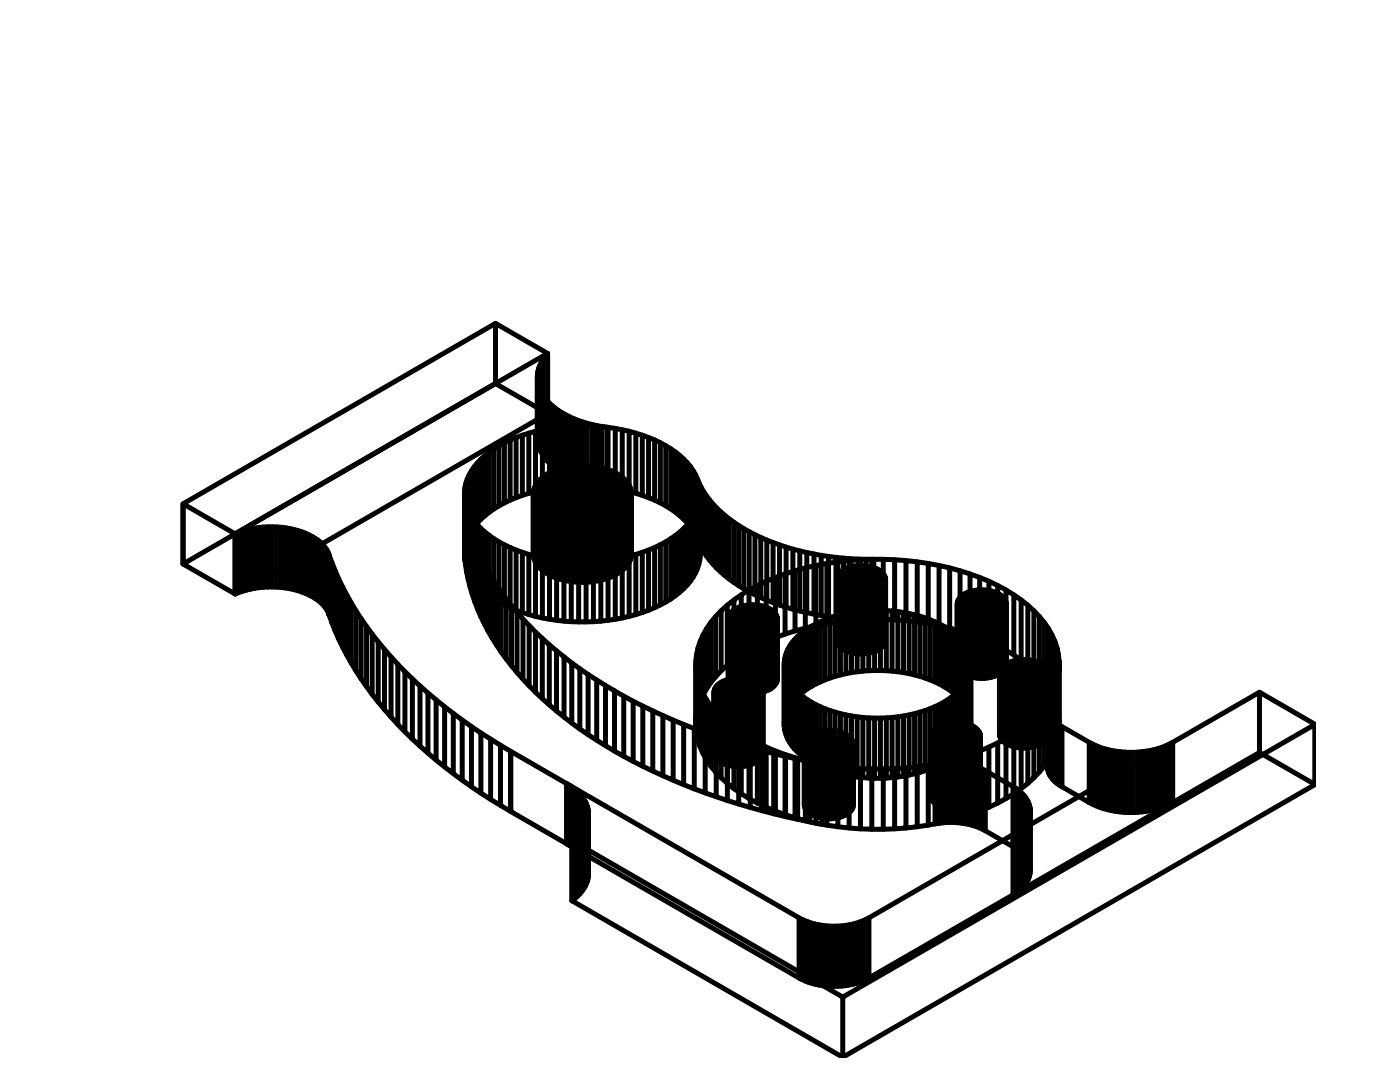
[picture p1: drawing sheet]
<svg xmlns="http://www.w3.org/2000/svg" width="279mm" height="216mm" viewBox="0 0 279 216" stroke-linecap="round" stroke-linejoin="round" font-family="sans-serif">
<g fill="none" stroke="#000" stroke-width=".99">
<path d="M98.9 64.5l10.4 6v12l-10.4-6M107.2 75.2l.1 12.6-.1-.6M107.3 75.8v12.6v-.6M107.3 74.6l-.1 12.6 .1-.6M107.3 76.4l.2 .6v12l-.2-.6M107.4 74l-.1 .6v12l.1-.6M107.5 77l.2 .6v12l-.2-.6M107.5 73.4l-.1 .6v12l.1-.6M107.7 77.6l.3 .6v12l-.3-.6M107.8 72.8l-.3 .6v12l.3-.6M108 78.2l.3 .6v12l-.3-.6M108.1 72.2l-.3 .6v12l.3-.6"/>
<path d="M108.3 78.8l.4 .5v12l-.4-.5M108.4 71.6l-.3 .6v12l.3-.6M108.7 79.3l.4 .6v12l-.4-.6M108.8 71.1l-.4 .5v12l.4-.5M109.1 79.9l.5 .5v12l-.5-.5M109.3 70.5l-62.4 36v12l62.4-36M109.3 70.5v12l-.5 .6v-12zM92.7 98.1v12.8v-.8M92.7 98.9l.1 12.9-.1-.9M92.7 99.3l.2 1.5v12l-.2-1.5zM92.8 97.3l-.1 12.8 .1-.8M92.8 99.8l.2 .9v12l-.2-.9"/>
<path d="M93 96.4l-.2 .9v12l.2-.9M93.3 95.6l-.3 .8v12l.3-.8M93.6 94.7l-.3 .9v12l.3-.9M94.1 93.9l-.5 .8v12l.5-.8M94.6 93.1l-.5 .8v12l.5-.8M95.3 92.4l-.7 .7v12l.7-.7M96 91.6l-.7 .8v12l.7-.8M96.8 90.9l-.8 .7v12l.8-.7M97.6 90.2l-.8 .7v12l.8-.7M98.6 89.5l-1 .7v12l1-.6M99.6 88.9l-1 .6v12.1l1-.7M100.7 88.3l-1.1 .6v12l1.1-.6"/>
<path d="M101.8 87.8l-1.1 .5v12l1.1-.5M103 87.3l-1.2 .5v12l1.2-.5M104.2 86.8l-1.2 .5v12l1.2-.5M105.5 86.4l-1.3 .4v12l1.3-.4M106.4 98.5v12.5v-.5M106.4 98.1v12.4v-.4M106.4 99l.1 12.4-.1-.4M106.5 97.6l-.1 12.5 .1-.5M106.5 99.4l.2 .5v12l-.2-.5M106.7 97.2l-.2 .4v12l.2-.4M106.7 99.9l.2 .4v12l-.2-.4M106.9 86.1l-1.4 .3v12l1.4-.3"/>
<path d="M106.9 96.8l-.2 .4v12l.2-.4M107.2 96.4l-.3 .4v12l.3-.4M107.5 96l-.3 .4v12l.3-.4M107.9 95.6l-.4 .4v12l.4-.4M108.2 85.8l-1.3 .3v12l1.3-.3M108.3 95.2l-.4 .4v12l.4-.4M108.8 94.9l-.5 .3v12l.5-.3M109.3 94.5l-.5 .4v12l.5-.4M109.6 80.4l.6 .5v12l-.6-.5M109.7 85.5l-1.5 .3v12l1.5-.3M109.9 94.2l-.6 .3v12l.6-.3M110.2 80.9l.6 .5v12l-.6-.5"/>
<path d="M110.5 94l-.6 .2v12l.6-.2M110.8 81.4l.6 .5v12l-.6-.5M111.1 85.3l-1.4 .2v12l1.4-.2M111.1 93.7l-.6 .3v12l.6-.3M111.4 81.9l.7 .4v12l-.7-.4M111.8 93.5l-.7 .2v12l.7-.2M112.1 82.3l.8 .5v12l-.8-.5M112.5 93.3l-.7 .2v12l.7-.2M112.5 85.1l-1.4 .2v12l1.4-.2M112.9 82.8l.8 .4v12l-.8-.4M113.2 93.1l-.7 .2v12l.7-.2M113.7 83.2l.8 .3v12l-.8-.3"/>
<path d="M113.9 93l-.7 .1v12l.7-.1M114 85l-1.5 .1v12l1.5-.1M114.5 83.5l.9 .4v12l-.9-.4M114.7 92.9l-.8 .1v12l.8-.1M115.4 83.9l.9 .3v12l-.9-.3M115.4 92.9h-.7v12h.7M115.5 85h-1.5v12h1.5M116.2 92.9h-.8v12h.8M116.3 84.2l.9 .3v12l-.9-.3M117 85h-1.5v12h1.5M117 92.9h-.8v12h.8M117.2 84.5l1 .2v12l-1-.2"/>
<path d="M117.8 92.9h-.8v12h.8M118.2 84.7l.9 .2v12l-.9-.2M118.4 85h-1.4v12h1.4M118.5 93l-.7-.1v12l.7 .1M119.1 84.9l1 .2v12l-1-.2M119.3 93.1l-.8-.1v12l.8 .1M119.9 85.1l-1.5-.1v12l1.5 .1M120 93.3l-.7-.2v12l.7 .2M120.1 85.1l1.1 .2v12l-1.1-.2M120.7 93.5l-.7-.2v12l.7 .2M121.3 93.7l-.6-.2v12l.6 .2M121.3 85.3l-1.4-.2v12l1.4 .2"/>
<path d="M122 94l-.7-.3v12l.7 .3M122.6 94.2l-.6-.2v12l.6 .2M122.8 85.5l-1.5-.2v12l1.5 .2M123.1 94.5l-.5-.3v12l.5 .3M123.7 94.9l-.6-.4v12l.6 .4M124.1 95.2l-.4-.3v12l.4 .3M124.2 85.8l-1.4-.3v12l1.4 .3M124.6 95.6l-.5-.4v12l.5 .4M124.9 96l-.3-.4v12l.3 .4M125.3 96.4l-.4-.4v12l.4 .4M125.5 96.8l-.2-.4v12l.2 .4M125.6 86.1l-1.4-.3v12l1.4 .3"/>
<path d="M125.8 99.9l.1-.5v12l-.1 .5M125.8 97.2l-.3-.4v12l.3 .4M125.9 99.4l.1-.4-.1 12.4M125.9 97.6l-.1-.4v12l.1 .4M126 99v-.5v12.5M126 98.1l-.1-.5 .1 12.5M126 98.5v-.4v12.4M126.9 86.4l-1.3-.3v12l1.3 .3M128.2 86.8l-1.3-.4v12l1.3 .4M129.4 87.3l-1.2-.5v12l1.2 .5M130.6 87.8l-1.2-.5v12l1.2 .5M131.8 88.3l-1.2-.5v12l1.2 .5"/>
<path d="M132.9 88.9l-1.1-.6v12l1.1 .6M133.9 89.5l-1-.6v12l1 .7M134.8 90.2l-.9-.7v12.1l.9 .6M135.7 90.9l-.9-.7v12l.9 .7M136.5 91.6l-.8-.7v12l.8 .7M137.2 92.4l-.7-.8v12l.7 .8M137.8 93.1l-.6-.7v12l.6 .7M138.3 93.9l-.5-.8v12l.5 .8M138.8 94.7l-.5-.8v12l.5 .8M139.2 95.6l-.4-.9v12l.4 .9M139.2 95.6l.4 .9v12l-.4-.9zM139.4 96.4l-.2-.8v12l.2 .8"/>
<path d="M139.6 96.5l.4 .8v12l-.4-.8M139.6 99.8l.1-.9-.1 12.9M139.6 97.3l-.2-.9v12l.2 .9M139.7 98.9v-.8v12.8M139.7 98.1l-.1-.8 .1 12.8M140 97.3l.5 .8v12l-.5-.8M140.5 98.1l.5 .8v12l-.5-.8M141 98.9l.6 .9v12l-.6-.9M141.6 99.8l.7 .7v12l-.7-.7M36.5 100.5l62.4-36v12l-62.4 36zM46.9 106.5l-10.4-6v12l10.4 6M47.6 106.2l-.7 .3v12l.7-.3"/>
<path d="M48.4 106l-.8 .2v12l.8-.2M49.2 105.7l-.8 .3v12l.8-.3M50 105.6l-.8 .1v12l.8-.1M50.8 105.4l-.8 .2v12l.8-.2M51.7 105.3l-.9 .1v12l.9-.1M52.6 105.2l-.9 .1v12l.9-.1M53.5 105.1l-.9 .1v12l.9-.1M54.4 105.1h-.9v12h.9M55.2 105.1h-.8v12l.8 .1M56.1 105.2l-.9-.1v12.1h.9M57 105.3l-.9-.1v12l.9 .1M57.8 105.5l-.8-.2v12l.8 .2"/>
<path d="M58.7 105.7l-.9-.2v12l.9 .2M59.5 105.9l-.8-.2v12l.8 .2M60.2 106.1l-.7-.2v12l.7 .2M61 106.4l-.8-.3v12l.8 .3M61.7 106.7l-.7-.3v12l.7 .3M62.3 107.1l-.6-.4v12l.6 .4M62.9 107.4l-.6-.3v12l.6 .3M63.5 107.8l-.6-.4v12l.6 .4M64 108.2l-.5-.4v12l.5 .4M64.5 108.7l-.5-.5v12l.5 .5M64.8 109.1l-.3-.4v12l.3 .5M65.2 109.6l-.4-.5v12.1l.4 .4"/>
<path d="M65.4 110.1l.2 .5v12l-.2-.5zM65.4 110.1l-.2-.5v12l.2 .5M65.6 110.6l.6 1.6v12l-.6-1.6zM66.2 112.2l.7 1.7v12l-.7-1.7M66.9 113.9l.7 1.6v12l-.7-1.6M67.6 115.5l.8 1.6v12l-.8-1.6M68.4 117.1l.8 1.6v12l-.8-1.6M69.2 118.7l.9 1.6v12l-.9-1.6M92.9 100.8l.3 1.5v12l-.3-1.5M93 100.7l.3 .8v12l-.3-.8M93.2 102.3l.3 1.5v12l-.3-1.5M93.3 101.5l.3 .8v12l-.3-.8"/>
<path d="M93.5 103.8l.4 1.4v12l-.4-1.4M93.6 102.3l.5 .8v12l-.5-.8M93.9 105.2l.4 1.5v12l-.4-1.5M94.1 103.1l.5 .8v12l-.5-.8M94.3 106.7l.5 1.5v12l-.5-1.5M94.6 103.9l.7 .8v12l-.7-.8M94.8 108.2l.6 1.4v12l-.6-1.4M95.3 104.7l.7 .7v12l-.7-.7M95.4 109.6l.6 1.5v12l-.6-1.5M96 105.4l.8 .8v12l-.8-.8M96 111.1l.7 1.4v12l-.7-1.4M96.7 112.5l.7 1.4v12l-.7-1.4"/>
<path d="M96.8 106.2l.8 .6v12l-.8-.6M97.4 113.9l.8 1.4v12l-.8-1.4M97.6 106.8l1 .7v12l-1-.7M98.2 115.3l.9 1.4v12l-.9-1.4M98.6 107.5l1 .6v12l-1-.6M99.1 116.7l.9 1.4v12l-.9-1.4M99.6 108.1l1.1 .6v12l-1.1-.6M100 118.1l1 1.4v12l-1-1.4M100.7 108.7l1.1 .6v12l-1.1-.6M101 119.5l1.1 1.4v12l-1.1-1.4M101.8 109.3l1.2 .5v12l-1.2-.5M103 109.8l1.2 .4v12l-1.2-.4"/>
<path d="M104.2 110.2l1.3 .4v12l-1.3-.4M105.5 110.6l1.4 .4v12l-1.4-.4M106.9 111l1.3 .3v12l-1.3-.3M106.9 100.3l.3 .4v12l-.3-.4M107.2 100.7l.3 .4v12l-.3-.4M107.5 101.1l.4 .4v12l-.4-.4M107.9 101.5l.4 .3v12l-.4-.3M108.2 111.3l1.5 .3v12l-1.5-.3M108.3 101.8l.5 .4v12l-.5-.4M108.8 102.2l.5 .3v12l-.5-.3M109.3 102.5l.6 .3v12l-.6-.3M109.7 111.6l1.4 .2v12l-1.4-.2"/>
<path d="M109.9 102.8l.6 .3v12l-.6-.3M110.5 103.1l.6 .2v12.1l-.6-.3M111.1 111.8l1.4 .1v12l-1.4-.1M111.1 103.3l.7 .3v12l-.7-.2M111.8 103.6l.7 .2v12l-.7-.2M112.5 103.8l.7 .1v12l-.7-.1M112.5 111.9l1.5 .1v12.1l-1.5-.2M113.2 103.9l.7 .1v12l-.7-.1M113.9 104l.8 .1v12l-.8-.1M114 112l1.5 .1v12h-1.5M114.7 104.1l.7 .1v12l-.7-.1M115.4 104.2h.8v12h-.8"/>
<path d="M115.5 112.1h1.5v12h-1.5M116.2 104.2h.8v12h-.8M117 112.1l1.4-.1v12.1h-1.4M117 104.2l.8-.1v12l-.8 .1M117.8 104.1l.7-.1v12l-.7 .1M118.4 112l1.5-.1v12l-1.5 .2M118.5 104l.8-.1v12l-.8 .1M119.3 103.9l.7-.1v12l-.7 .1M119.9 111.9l1.4-.1v12l-1.4 .1M120 103.8l.7-.2v12l-.7 .2M120.7 103.6l.6-.3v12.1l-.6 .2M121.3 103.3l.7-.2v12l-.7 .3"/>
<path d="M121.3 111.8l1.5-.2v12l-1.5 .2M122 103.1l.6-.3v12l-.6 .3M122.6 102.8l.5-.3v12l-.5 .3M122.8 111.6l1.4-.3v12l-1.4 .3M123.1 102.5l.6-.3v12l-.6 .3M123.7 102.2l.4-.4v12l-.4 .4M124.1 101.8l.5-.3v12l-.5 .3M124.2 111.3l1.4-.3v12l-1.4 .3M124.6 101.5l.3-.4v12l-.3 .4M124.9 101.1l.4-.4v12l-.4 .4M125.3 100.7l.2-.4v12l-.2 .4M125.5 100.3l.3-.4v12l-.3 .4"/>
<path d="M125.6 111l1.3-.4v12l-1.3 .4M126.9 110.6l1.3-.4v12l-1.3 .4M128.2 110.2l1.2-.4v12l-1.2 .4M129.4 109.8l1.2-.5v12l-1.2 .5M130.6 109.3l1.2-.6v12l-1.2 .6M131.8 108.7l1.1-.6v12l-1.1 .6M132.9 108.1l1-.6v12l-1 .6M133.9 107.5l.9-.7v12l-.9 .7M134.8 106.8l.9-.6v12l-.9 .6M135.7 106.2l.8-.8v12l-.8 .8M136.5 105.4l.7-.7v12l-.7 .7M137.2 104.7l.6-.8v12l-.6 .8"/>
<path d="M137.8 103.9l.5-.8v12l-.5 .8M138.3 103.1l.5-.8v12l-.5 .8M138.8 102.3l.4-.8v12l-.4 .8M139.2 101.5l.2-.8v12l-.2 .8M139.4 100.7l.2-.9v12l-.2 .9M142.3 100.5l.7 .8v12l-.7-.8M143 101.3l.8 .8v12l-.8-.8M143.8 102.1l.8 .7v12l-.8-.7M144.6 102.8l.9 .7v12l-.9-.7M145.5 103.5l.9 .7v12l-.9-.7M146.4 104.2l1 .7v12l-1-.7M146.5 119.7l-1.4 1.1v12l1.4-1.1"/>
<path d="M147.4 104.9l1 .6v12l-1-.6M147.9 118.7l-1.4 1v12l1.4-1M148.4 105.5l1.1 .6v12l-1.1-.6M149.5 117.7l-1.6 1v12l1.6-1M149.5 106.1l1.2 .6v12l-1.2-.6M150.7 106.7l1.1 .5v12l-1.1-.5M151.2 116.8l-1.7 .9v12l1.7-.9M151.8 107.2l1.2 .6v12l-1.2-.6M152.9 116l-1.7 .8v12l1.7-.8M153 107.8l1.3 .5v12l-1.3-.5M154.3 108.3l1.3 .4v12l-1.3-.4M154.7 115.2l-1.8 .8v12l1.8-.8"/>
<path d="M155.6 108.7l1.3 .5v12l-1.3-.5M156.7 114.5l-2 .7v12l2-.7M156.9 109.2l1.3 .4v12l-1.3-.4M158.2 109.6l1.4 .3v12l-1.4-.3M158.7 113.9l-2 .6v12l2-.6M159.6 109.9l1.4 .4v12l-1.4-.4M160.7 113.3l-2 .6v12l2-.6M161 110.3l1.5 .2v12l-1.5-.2M162.5 110.5l1.4 .3v12l-1.4-.3M162.8 112.8l-2.1 .5v12l2.1-.5M163.9 110.8l1.5 .2v12l-1.5-.2M165 112.4l-2.2 .4v12l2.2-.4"/>
<path d="M165.4 111l1.4 .2v12l-1.4-.2M166.8 111.2l1.5 .2v12l-1.5-.2M166.9 115.7l.1 12.3-.1-.3M167 115.4l-.1 12.3 .1-.3M167 116l.1 .3v12l-.1-.3M167.1 115l-.1 .4v12l.1-.4M167.1 116.3l.1 .3v12l-.1-.3M167.2 112.1l-2.2 .3v12l2.2-.3M167.2 114.7l-.1 .3v12l.1-.3M167.2 116.6l.2 .3v12l-.2-.3M167.4 114.4l-.2 .3v12l.2-.3M167.4 116.9l.3 .3v12l-.3-.3"/>
<path d="M167.7 114.2l-.3 .2v12l.3-.2M167.7 117.2l.3 .2v12l-.3-.2M168 113.9l-.3 .3v12l.3-.3M168 117.4l.4 .3v12l-.4-.3M168.3 111.4l1.5 .1v12l-1.5-.1M168.4 113.7l-.4 .2v12l.4-.2M168.4 117.7l.4 .2v12l-.4-.2M168.8 113.4l-.4 .3v12l.4-.2M168.8 117.9l.4 .2v12l-.4-.2M169.2 113.3l-.4 .1v12.1l.4-.2M169.2 118.1l.5 .1v12l-.5-.1M169.5 111.9l-2.3 .2v12l2.3-.2"/>
<path d="M169.7 113.1l-.5 .2v12l.5-.2M169.7 118.2l.5 .1v12l-.5-.1M169.8 111.5l1.5 .1v12l-1.5-.1M170.2 113l-.5 .1v12l.5-.1M170.2 118.3l.6 .1v12l-.6-.1M170.8 112.9l-.6 .1v12l.6-.1M170.8 118.4l.5 .1v12l-.5-.1M171.3 112.9h-.5v12h.5M171.3 118.5h.5v12h-.5M171.3 111.6h1.6v12h-1.6M171.7 111.7l-2.2 .2v12l2.2-.2M171.8 112.8l-.5 .1v12l.5-.1"/>
<path d="M171.8 118.5h.6v12h-.6M172.4 112.9l-.6-.1v12l.6 .1M172.4 118.5l.5-.1v12l-.5 .1M172.9 111.6h1.5v12h-1.5M172.9 112.9h-.5v12h.5M172.9 118.4l.6-.1v12l-.6 .1M173.5 113l-.6-.1v12l.6 .1M173.5 118.3l.5-.1v12l-.5 .1M174 113.1l-.5-.1v12l.5 .1M174 118.2l.4-.1v12l-.4 .1M174 111.6l-2.3 .1v12l2.3-.1M174.4 113.3l-.4-.2v12l.4 .2"/>
<path d="M174.4 118.1l.5-.2v12l-.5 .2M174.9 113.4l-.5-.1v12l.5 .2M174.9 117.9l.4-.2v12l-.4 .2M175.3 113.7l-.4-.3v12.1l.4 .2M175.3 117.7l.4-.3v12l-.4 .3M175.7 117.4l.3-.2v12l-.3 .2M175.7 113.9l-.4-.2v12l.4 .2M176 117.2l.3-.3v12l-.3 .3M176 114.2l-.3-.3v12l.3 .3M176.3 116.9l.2-.3v12l-.2 .3M176.3 114.4l-.3-.2v12l.3 .2M176.3 111.6h-2.3v12h2.3"/>
<path d="M176.5 116.6l.1-.3v12l-.1 .3M176.5 114.7l-.2-.3v12l.2 .3M176.6 116.3l.1-.3-.1 12.3M176.6 115l-.1-.3v12l.1 .3M176.7 116v-.3v12.3M176.7 115.4l-.1-.4 .1 12.4M176.7 115.7v-.3v12.3M178.5 111.7l-2.2-.1v12l2.2 .1M180.8 111.9l-2.3-.2v12l2.3 .2M183 112.1l-2.2-.2v12l2.2 .2M185.3 112.4l-2.3-.3v12l2.3 .3M187.4 112.8l-2.1-.4v12l2.1 .4"/>
<path d="M189.5 113.3l-2.1-.5v12l2.1 .5M191.1 119.9v12.3v-.3M191.3 119.6l-.2 .3v12l.2-.3M191.5 119.3l-.2 .3v12l.2-.3M191.6 113.9l-2.1-.6v12l2.1 .6M191.8 119l-.3 .3v12l.3-.3M192.1 118.8l-.3 .2v12l.3-.2M192.4 118.5l-.3 .3v12l.3-.3M192.9 118.3l-.5 .2v12l.5-.2M193.3 118.1l-.4 .2v12l.4-.2M193.6 114.5l-2-.6v12l2 .6M193.8 118l-.5 .1v12l.5-.1"/>
<path d="M194.3 117.9l-.5 .1v12l.5-.1M194.8 117.8l-.5 .1v12l.5-.1M195.4 117.7l-.6 .1v12l.6-.1M195.5 115.2l-1.9-.7v12l1.9 .7M195.9 117.7h-.5v12h.5M196.5 117.7h-.6v12h.6M197 117.8l-.5-.1v12l.5 .1M197.4 116l-1.9-.8v12l1.9 .8M197.5 117.9l-.5-.1v12l.5 .1M198 118l-.5-.1v12l.5 .1M198.5 118.1l-.5-.1v12l.5 .1M199 118.3l-.5-.2v12l.5 .2"/>
<path d="M199.1 116.8l-1.7-.8v12l1.7 .8M199.4 118.5l-.4-.2v12l.4 .2M199.7 118.8l-.3-.3v12l.3 .3M200.1 119l-.4-.2v12l.4 .2M200.3 119.3l-.2-.3v12l.2 .3M200.6 119.6l-.3-.3v12l.3 .3M200.7 119.9l-.1-.3v12l.1 .3M200.8 117.7l-1.7-.9v12l1.7 .9M202.3 118.7l-1.5-1v12l1.5 1M203.8 119.7l-1.5-1v12l1.5 1M70.1 120.3l1 1.6v12l-1-1.6M71.1 121.9l1 1.6v12l-1-1.6"/>
<path d="M72.1 123.5l1.1 1.5v12l-1.1-1.5M73.2 125l1.1 1.5v12l-1.1-1.5M74.3 126.5l1.2 1.6v12l-1.2-1.6M75.5 128.1l1.2 1.5v12l-1.2-1.5M76.7 129.6l1.3 1.5v12l-1.3-1.5M78 131.1l1.4 1.5v12l-1.4-1.5M79.4 132.6l1.4 1.4v12l-1.4-1.4M80.8 134l1.5 1.5v12l-1.5-1.5M82.3 135.5l1.5 1.4v12l-1.5-1.4M83.8 136.9l1.6 1.4v12l-1.6-1.4M85.4 138.3l1.6 1.4v12l-1.6-1.4M87 139.7l1.7 1.3v12l-1.7-1.3"/>
<path d="M102.1 120.9l1.1 1.3v12l-1.1-1.3M103.2 122.2l1.2 1.3v12l-1.2-1.3M104.4 123.5l1.2 1.3v12l-1.2-1.3M105.6 124.8l1.3 1.3v12l-1.3-1.3M106.9 126.1l1.3 1.3v12l-1.3-1.3M108.2 127.4l1.4 1.2v12l-1.4-1.2M109.6 128.6l1.5 1.3v12l-1.5-1.3M111.1 129.9l1.5 1.2v12l-1.5-1.2M112.6 131.1l1.5 1.2v12l-1.5-1.2M114.1 132.3l1.6 1.1v12.1l-1.6-1.2M115.7 133.4l1.7 1.2v12l-1.7-1.1M117.4 134.6l1.7 1.1v12l-1.7-1.1"/>
<path d="M119.1 135.7l1.7 1.1v12l-1.7-1.1M120.8 136.8l1.8 1.1v12l-1.8-1.1M122.6 137.9l1.9 1v12l-1.9-1M124.5 138.9l1.9 1v12l-1.9-1M126.4 139.9l1.9 1v12l-1.9-1M138.9 131.9v13.3v-1.3M138.9 133.2l.1 1.3v12l-.1-1.3M139 130.6l-.1 1.3v12l.1-1.3M139 134.5l.3 1.3v12l-.3-1.3M139.3 129.3l-.3 1.3v12l.3-1.3M139.3 135.8l.4 1.3v12l-.4-1.3M139.7 128l-.4 1.3v12l.4-1.3"/>
<path d="M139.7 137.1l.6 1.3v12l-.6-1.3M140.3 126.7l-.6 1.3v12l.6-1.3M140.3 138.4l.7 1.2v12l-.7-1.2M141 125.4l-.7 1.3v12l.7-1.3M141 139.6l.8 1.3v12l-.8-1.3M141.8 124.2l-.8 1.2v12l.8-1.2M142.5 138.1v12.4v-.4M142.5 137.8v12.3v-.3M142.5 138.5l.1 12.3-.1-.3M142.6 137.5l-.1 12.3 .1-.3M142.6 138.8l.1 .3v12l-.1-.3M142.7 137.2l-.1 .3v12l.1-.3"/>
<path d="M142.7 139.1l.3 .3v12l-.3-.3M142.8 123l-1 1.2v12l1-1.2M143 136.9l-.3 .3v12l.3-.3M143 139.4l.2 .3v12l-.2-.3M143.2 136.6l-.2 .3v12l.2-.3M143.2 139.7l.4 .2v12l-.4-.2M143.6 136.4l-.4 .2v12l.4-.2M143.6 139.9l.3 .2v12l-.3-.2M143.9 121.9l-1.1 1.1v12l1.1-1.1M143.9 136.1l-.3 .3v12l.3-.3M144.3 135.9l-.4 .2v12l.4-.2M144.8 135.8l-.5 .1v12l.5-.1"/>
<path d="M145.1 120.8l-1.2 1.1v12l1.2-1.1M145.2 135.6l-.4 .2v12l.4-.2M145.3 123.5l.1 12.3-.1-.3M145.4 123.2l-.1 12.3 .1-.3M145.4 123.8l.1 12.3-.1-.3M145.5 122.9l-.1 12.3 .1-.3M145.5 124.1l.1 .3v12l-.1-.3M145.6 122.6l-.1 .3v12l.1-.3M145.6 124.4l.2 .3v12l-.2-.3M145.8 135.5l-.6 .1v12l.6-.1M145.8 122.3l-.2 .3v12l.2-.3M145.8 124.7l.3 .3v12l-.3-.3"/>
<path d="M146.1 122l-.3 .3v12l.3-.3M146.1 125l.3 .3v12l-.3-.3M146.3 135.4l-.5 .1v12l.5-.1M146.4 121.7l-.3 .3v12l.3-.3M146.4 125.3l.4 .2v12l-.4-.2M146.8 121.5l-.4 .2v12l.4-.2M146.8 125.5l.4 .2v12l-.4-.2M146.8 135.3l-.5 .1v12l.5-.1M147.2 121.3l-.4 .2v12l.4-.2M147.2 125.7l.4 .2v12l-.4-.2M147.4 135.3h-.6v12h.6M147.6 121.1l-.4 .2v12l.4-.2"/>
<path d="M147.6 125.9l.5 .2v12l-.5-.2M147.9 135.3h-.5v12h.5M148.1 121l-.5 .1v12l.5-.1M148.1 126.1l.5 .1v12l-.5-.1M148.5 135.4l-.6-.1v12l.6 .1M148.6 120.8l-.5 .2v12l.5-.2M148.6 126.2l.5 .1v12l-.5-.1M149 135.5l-.5-.1v12l.5 .1M149.1 120.7l-.5 .1v12h.5M149.1 126.3h.6v12h-.6M149.5 135.6l-.5-.1v12l.5 .1M149.7 120.7h-.6v12.1l.6-.1"/>
<path d="M149.7 126.3h.5v12h-.5M150 135.8l-.5-.2v12l.5 .2M150.2 120.7h-.5v12h.5M150.2 126.3h.6v12h-.6M150.4 135.9l-.4-.1v12l.4 .1M150.8 120.7h-.6v12h.6M150.8 126.3h.5v12h-.5M150.8 136.1l-.4-.2v12l.4 .2M151.2 139.9l.3-.2v12l-.3 .2M151.2 136.4l-.4-.3v12l.4 .3M151.3 120.7h-.5v12l.5 .1M151.3 126.3l.5-.1v12l-.5 .1"/>
<path d="M151.5 139.7l.3-.3v12l-.3 .3M151.5 136.6l-.3-.2v12l.3 .2M151.8 139.4l.2-.3v12l-.2 .3M151.8 136.9l-.3-.3v12l.3 .3M151.8 120.8l-.5-.1v12.1h.5M151.8 126.2l.6-.1v12l-.6 .1M152 139.1l.1-.3v12l-.1 .3M152 137.2l-.2-.3v12l.2 .3M152.1 138.8l.2-.3v12l-.2 .3M152.1 137.5l-.1-.3v12l.1 .3M152.3 138.5v-.4v12.4M152.3 137.8l-.2-.3v12l.2 .3"/>
<path d="M152.3 138.1v-.3v12.3M152.4 121l-.6-.2v12l.6 .2M152.4 126.1l.4-.2v12l-.4 .2M152.8 121.1l-.4-.1v12l.4 .1M152.8 125.9l.5-.2v12l-.5 .2M153.3 121.3l-.5-.2v12l.5 .2M153.3 125.7l.4-.2v12l-.4 .2M153.7 121.5l-.4-.2v12l.4 .2M153.7 125.5l.4-.2v12l-.4 .2M154.1 125.3l.3-.3v12l-.3 .3M154.1 121.7l-.4-.2v12l.4 .2M154.4 125l.2-.3v12l-.2 .3"/>
<path d="M154.4 122l-.3-.3v12l.3 .3M154.6 124.7l.3-.3v12l-.3 .3M154.6 122.3l-.2-.3v12l.2 .3M154.9 124.4l.1-.3v12l-.1 .3M154.9 122.6l-.3-.3v12l.3 .3M155 124.1l.1-.3v12l-.1 .3M155 122.9l-.1-.3v12l.1 .3M155.1 123.8v-.3v12.3M155.1 123.2l-.1-.3v12l.1 .3M155.1 123.5v-.3v12.3M156.5 132.2v12.7v-.7M156.5 132.9l.1 12.7-.1-.7"/>
<path d="M156.6 131.5l-.1 12.7 .1-.7M156.6 133.6l.1 .6v12l-.1-.6M156.7 130.8l-.1 .7v12l.1-.7M156.7 134.2l.3 .7v12l-.3-.7M157 130.2l-.3 .6v12l.3-.6M157 134.9l.2 .6v12l-.2-.6M157.2 129.5l-.2 .7v12l.2-.7M157.2 135.5l.4 .7v12l-.4-.7M157.6 128.9l-.4 .6v12l.4-.6M157.6 136.2l.4 .6v12l-.4-.6M158 128.3l-.4 .6v12l.4-.6M158 136.8l.5 .6v12l-.5-.6"/>
<path d="M158.5 127.6l-.5 .7v12l.5-.6M158.5 137.4l.6 .6v12l-.6-.6M159.1 127.1l-.6 .5v12.1l.6-.6M159.1 138l.6 .6v12l-.6-.6M159.7 126.5l-.6 .6v12l.6-.6M159.7 138.6l.7 .5v12l-.7-.5M160.4 126l-.7 .5v12l.7-.5M160.4 139.1l.8 .6v12l-.8-.6M161.2 125.4l-.8 .6v12l.8-.6M161.2 139.7l.8 .4v12l-.8-.4M162 124.9l-.8 .5v12l.8-.5M162.8 124.5l-.8 .4v12l.8-.4"/>
<path d="M163.7 124.1l-.9 .4v12l.9-.4M164.7 123.6l-1 .5v12l1-.4M165.7 123.3l-1 .3v12.1l1-.4M166.7 123l-1 .3v12l1-.3M167.7 122.7l-1 .3v12l1-.3M168.8 122.4l-1.1 .3v12l1.1-.3M169.9 122.2l-1.1 .2v12l1.1-.2M171.1 122l-1.2 .2v12l1.2-.2M172.2 121.9l-1.1 .1v12l1.1-.1M173.4 121.8l-1.2 .1v12l1.2-.1M174.5 121.8h-1.1v12h1.1M175.7 121.8h-1.2v12h1.2"/>
<path d="M176.9 121.8h-1.2v12h1.2M178 121.9l-1.1-.1v12l1.1 .1M179.2 122l-1.2-.1v12l1.2 .1M180.3 122.2l-1.1-.2v12l1.1 .2M181.4 122.4l-1.1-.2v12l1.1 .2M182.5 122.7l-1.1-.3v12l1.1 .3M183.6 123l-1.1-.3v12l1.1 .3M184.6 123.3l-1-.3v12l1 .3M185.6 123.6l-1-.3v12l1 .4M186.5 124.1l-.9-.5v12.1l.9 .4M187.5 124.5l-1-.4v12l1 .4M188.3 124.9l-.8-.4v12l.8 .4"/>
<path d="M189.1 139.7l.7-.6v12l-.7 .6M189.1 125.4l-.8-.5v12l.8 .5M189.8 139.1l.7-.5v12l-.7 .5M189.8 126l-.7-.6v12l.7 .6M190.5 138.6l.7-.6v12l-.7 .6M190.5 126.5l-.7-.5v12l.7 .5M191 120.5l.1 12.4-.1-.4M191.1 120.2l-.1 12.3 .1-.3M191.1 120.9v12.3v-.3M191.1 121.2l.2 .3v12l-.2-.3M191.2 138l.5-.6v12l-.5 .6M191.2 127.1l-.7-.6v12l.7 .6"/>
<path d="M191.3 121.5l.2 .3v12l-.2-.3M191.5 121.8l.3 .2v12l-.3-.2M191.7 137.4l.5-.6v12l-.5 .6M191.7 127.6l-.5-.5v12l.5 .6M191.8 122l.3 .3v12l-.3-.3M192.1 122.3l.3 .2v12l-.3-.2M192.2 136.8l.5-.6v12l-.5 .6M192.2 128.3l-.5-.7v12.1l.5 .6M192.4 122.5l.5 .2v12l-.5-.2M192.7 136.2l.3-.7v12l-.3 .7M192.7 128.9l-.5-.6v12l.5 .6M192.9 122.7l.4 .2v12l-.4-.2"/>
<path d="M193 135.5l.3-.6v12l-.3 .6M193 129.5l-.3-.6v12l.3 .6M193.3 134.9l.2-.7v12l-.2 .7M193.3 130.2l-.3-.7v12l.3 .7M193.3 122.9l.5 .2v12l-.5-.2M193.5 134.2l.2-.6v12l-.2 .6M193.5 130.8l-.2-.6v12l.2 .6M193.7 133.6v-.7v12.7M193.7 131.5l-.2-.7v12l.2 .7M193.7 132.9v-.7v12.7M193.7 132.2v-.7v12.7M193.8 123.1l.5 .1v12l-.5-.1"/>
<path d="M194.3 123.2l.5 .1v12l-.5-.1M194.8 123.3l.6 .1v12l-.6-.1M195.4 123.4h.5v12h-.5M195.9 123.4h.6v12h-.6M196.5 123.4l.5-.1v12l-.5 .1M197 123.3l.5-.1v12l-.5 .1M197.5 123.2l.5-.1v12l-.5 .1M198 123.1l.5-.2v12l-.5 .2M198.5 122.9l.5-.2v12l-.5 .2M199 122.7l.4-.2v12l-.4 .2M199.4 122.5l.3-.2v12l-.3 .2M199.5 134.4v12.4v-.4"/>
<path d="M199.5 134.1v12.3v-.3M199.5 134.8l.1 12.3-.1-.3M199.6 133.8l-.1 12.3 .1-.3M199.6 135.1l.1 .3v12l-.1-.3M199.7 133.5l-.1 .3v12l.1-.3M199.7 135.4l.2 .3v12l-.2-.3M199.7 122.3l.4-.3v12l-.4 .3M199.9 133.2l-.2 .3v12l.2-.3M199.9 135.7l.3 .2v12l-.3-.2M200.1 122l.2-.2v12l-.2 .2M200.2 132.9l-.3 .3v12l.3-.3M200.2 135.9l.3 .3v12l-.3-.3"/>
<path d="M200.3 121.8l.3-.3v12l-.3 .3M200.5 132.7l-.3 .2v12l.3-.2M200.5 136.2l.4 .2v12l-.4-.2M200.6 121.5l.1-.3v12l-.1 .3M200.7 121.2l.1-.3-.1 12.3M200.8 120.9v-.4v12.4M200.8 120.2l-.1-.3 .1 12.3M200.8 120.5v-.3v12.3M200.9 132.4l-.4 .3v12l.4-.3M200.9 136.4l.4 .2v12l-.4-.2M201.3 132.2l-.4 .2v12l.4-.2M201.3 136.6l.4 .2v12l-.4-.2"/>
<path d="M201.7 132l-.4 .2v12l.4-.1M201.7 136.8l.5 .2v12l-.5-.2M202.2 131.9l-.5 .1v12.1l.5-.2M202.2 137l.5 .1v12l-.5-.1M202.7 131.8l-.5 .1v12l.5-.1M202.7 137.1l.6 .1v12l-.6-.1M203.3 131.7l-.6 .1v12l.6-.1M203.3 137.2h.5v12.1l-.5-.1M203.8 131.6l-.5 .1v12l.5-.1M203.8 137.2l.5 .1v12h-.5M204.3 131.6h-.5v12h.5M204.3 137.3l.6-.1v12.1h-.6"/>
<path d="M204.9 131.6h-.6v12h.6M204.9 137.2h.5v12l-.5 .1M205.1 120.8l-1.3-1.1v12l1.3 1.1M205.4 131.7l-.5-.1v12l.5 .1M205.4 137.2l.6-.1v12l-.6 .1M206 131.8l-.6-.1v12l.6 .1M206 137.1l.5-.1v12l-.5 .1M206.3 121.9l-1.2-1.1v12l1.2 1.1M206.5 131.9l-.5-.1v12l.5 .1M206.5 137l.4-.2v12l-.4 .2M206.9 132l-.4-.1v12l.4 .2M206.9 136.8l.5-.2v12l-.5 .2"/>
<path d="M207.4 132.2l-.5-.2v12.1l.5 .1M207.4 136.6l.4-.2v12l-.4 .2M207.4 123l-1.1-1.1v12l1.1 1.1M207.8 132.4l-.4-.2v12l.4 .2M207.8 136.4l.4-.2v12l-.4 .2M208.2 136.2l.3-.3v12l-.3 .3M208.2 132.7l-.4-.3v12l.4 .3M208.4 124.2l-1-1.2v12l1 1.2M208.5 135.9l.3-.2v12l-.3 .2M208.5 132.9l-.3-.2v12l.3 .2M208.8 135.7l.2-.3v12l-.2 .3M208.8 133.2l-.3-.3v12l.3 .3"/>
<path d="M209 135.4l.1-.3v12l-.1 .3M209 133.5l-.2-.3v12l.2 .3M209.1 135.1l.1-.3-.1 12.3M209.1 133.8l-.1-.3v12l.1 .3M209.2 134.8l.1-.4-.1 12.4M209.2 134.1l-.1-.3 .1 12.3M209.3 139.6l.7-1.2v12l-.7 1.2M209.3 125.4l-.9-1.2v12l.9 1.2M209.3 134.4l-.1-.3 .1 12.3M209.3 139.6l-.2 .4v12l.2-.4M209.5 139.2v12l-.2 .4v-12zM210 138.4l.5-1.3v12l-.5 1.3"/>
<path d="M210 126.7l-.7-1.3v12l.7 1.3M210.5 137.1l.4-1.3v12l-.4 1.3M210.5 128l-.5-1.3v12l.5 1.3M210.9 135.8l.3-1.3v12l-.3 1.3M210.9 129.3l-.4-1.3v12l.4 1.3M211.2 134.5l.2-1.3v12l-.2 1.3M211.2 130.6l-.3-1.3v12l.3 1.3M211.4 133.2v-1.3v13.3M211.4 131.9l-.2-1.3v12l.2 1.3M251.4 138.1l11 6.4v12l-11-6.4zM251.4 138.1l-78 45.1v12l78-45.1M88.7 141l1.8 1.4v12l-1.8-1.4"/>
<path d="M90.5 142.4l1.7 1.3v12l-1.7-1.3M92.2 143.7l1.9 1.3v12l-1.9-1.3M94.1 145l1.9 1.3v12l-1.9-1.3M96 146.3l1.9 1.2v12l-1.9-1.2M97.9 147.5l2 1.2v12l-2-1.2M99.9 148.7l2 1.2v12l-2-1.2M101.9 149.9l11.2 6.5v12l-11.2-6.5zM113.1 156.4l46.4 26.8v12l-46.4-26.8zM113.8 156.8l-.7-.4v12l.7 .4M114.4 157.2l-.6-.4v12l.6 .4M115 157.7l-.6-.5v12l.6 .5M115.5 158.2l-.5-.5v12l.5 .5"/>
<path d="M116 158.7l-.5-.5v12l.5 .5M116.4 159.2l-.4-.5v12l.4 .5M116.7 159.7l-.3-.5v12l.3 .5M128.3 140.9l2 1v12l-2-1M130.3 141.9l2 .9v12l-2-.9M132.3 142.8l2 .9v12l-2-.9M134.3 143.7l2.1 .9v12l-2.1-.9M136.4 144.6l2.2 .8v12l-2.2-.8M138.6 145.4l2.1 .8v12l-2.1-.8M140.7 146.2l2.2 .8v12l-2.2-.8M141.8 140.9l1 1.1v12l-1-1.1M142.8 142l1.1 1.2v12l-1.1-1.2"/>
<path d="M142.9 147l2.3 .7v12l-2.3-.7M143.9 143.2l1.2 1.1v12l-1.2-1.1M143.9 140.1l.4 .2v12.1l-.4-.3M144.3 140.3l.5 .2v12l-.5-.1M144.8 140.5l.4 .2v12l-.4-.2M145.1 144.3l1.4 1.1v12l-1.4-1.1M145.2 147.7l2.2 .7v12l-2.2-.7M145.2 140.7l.6 .1v12l-.6-.1M145.8 140.8l.5 .1v12l-.5-.1M146.3 140.9l.5 .1v12l-.5-.1M146.5 145.4l1.4 1v12l-1.4-1M146.8 141h.6v12h-.6"/>
<path d="M147.4 141h.5v12h-.5M147.4 148.4l2.3 .7v12l-2.3-.7M147.9 146.4l1.6 .9v12l-1.6-.9M147.9 141l.6-.1v12l-.6 .1M148.5 140.9l.5-.1v12l-.5 .1M149 140.8l.5-.1v12l-.5 .1M149.5 147.3l1.7 .9v12l-1.7-.9M149.5 140.7l.5-.2v12l-.5 .2M149.7 149.1l2.4 .7v12l-2.4-.7M150 140.5l.4-.2v12.1l-.4 .1M150.4 140.3l.4-.2v12l-.4 .3M150.8 140.1l.4-.2v12l-.4 .2"/>
<path d="M151.2 148.2l1.7 .9v12l-1.7-.9M152.1 149.8l2.3 .6v12l-2.3-.6M152.9 149.1l1.8 .8v12l-1.8-.8M154.4 150.4l2.4 .6v12l-2.4-.6M154.7 149.9l2 .7v12l-2-.7M156.7 150.6l2 .6v12l-2-.6M156.8 151l2.4 .5v12l-2.4-.5M158.7 151.2l2 .6v12l-2-.6M159.2 151.5l2.4 .5v12l-2.4-.5M160.5 148.6v12.3v-.3M160.5 148.2v12.4v-.4M160.5 148.9l.1 12.3-.1-.3"/>
<path d="M160.6 147.9l-.1 12.3 .1-.3M160.6 149.2l.2 .3v12l-.2-.3M160.7 151.8l2.1 .4v12l-2.1-.4M160.8 147.6l-.2 .3v12l.2-.3M160.8 149.5l.2 .3v12l-.2-.3M161 147.3l-.2 .3v12l.2-.3M161 149.8l.3 .3v12l-.3-.3M161.3 147.1l-.3 .2v12l.3-.2M161.3 150.1l.3 .2v12l-.3-.2M161.6 146.8l-.3 .3v12l.3-.3M161.6 150.3l.3 .3v12l-.3-.3M161.6 152l2.5 .5v12l-2.5-.5"/>
<path d="M161.9 146.6l-.3 .2v12l.3-.2M161.9 150.6l.5 .2v12l-.5-.2M162 140.1l.8 .5v12l-.8-.5M162.4 146.3l-.5 .3v12l.5-.3M162.4 150.8l.4 .2v12l-.4-.2M162.8 140.6l.9 .4v12l-.9-.4M162.8 146.2l-.4 .1v12l.4-.1M162.8 151l.5 .1v12l-.5-.1M162.8 152.2l2.2 .4v12l-2.2-.4M163.3 146l-.5 .2v12l.5-.2M163.3 151.1l.5 .1v12l-.5-.1M163.7 141l1 .4v12l-1-.4"/>
<path d="M163.8 145.9l-.5 .1v12l.5-.1M163.8 151.2l.5 .1v12l-.5-.1M164.3 145.8l-.5 .1v12l.5-.1M164.3 151.3l.6 .1v12l-.6-.1M164.7 141.4l1 .4v12l-1-.4M164.9 145.7l-.6 .1v12l.6-.1M164.9 151.4h.5v12h-.5M165 152.6l2.2 .4v12l-2.2-.4M165.4 145.7h-.5v12h.5M165.4 151.4h.6v12h-.6M165.7 141.8l1 .3v12l-1-.3M166 145.7h-.6v12h.6"/>
<path d="M166 151.4l.5-.1v12l-.5 .1M166.5 145.8l-.5-.1v12l.5 .1M166.5 151.3l.5-.1v12l-.5 .1M166.7 142.1l1 .3v12l-1-.3M167 145.9l-.5-.1v12l.5 .1M167 151.2l.5-.1v12l-.5 .1M167.2 153l2.3 .2v12l-2.3-.2M167.5 146l-.5-.1v12l.5 .1M167.5 151.1l.5-.1v12l-.5 .1M167.7 142.4l1.1 .3v12l-1.1-.3M168 146.2l-.5-.2v12l.5 .2M168 151l.5-.2v12l-.5 .2"/>
<path d="M168.5 146.3l-.5-.1v12l.5 .1M168.5 150.8l.4-.2v12l-.4 .2M168.8 142.7l1.1 .2v12l-1.1-.2M168.9 146.6l-.4-.3v12l.4 .3M168.9 150.6l.3-.3v12l-.3 .3M169.2 150.3l.4-.2v12l-.4 .2M169.2 146.8l-.3-.2v12l.3 .2M169.5 153.2l2.2 .2v12l-2.2-.2M169.6 150.1l.2-.3v12l-.2 .3M169.6 147.1l-.4-.3v12l.4 .3M169.8 149.8l.3-.3v12l-.3 .3M169.8 147.3l-.2-.2v12l.2 .2"/>
<path d="M169.9 142.9l1.2 .1v12l-1.2-.1M170.1 149.5l.1-.3v12l-.1 .3M170.1 147.6l-.3-.3v12l.3 .3M170.2 149.2l.1-.3-.1 12.3M170.2 147.9l-.1-.3v12l.1 .3M170.3 148.9v-.3v12.3M170.3 148.2l-.1-.3 .1 12.3M170.3 148.6v-.4v12.4M171.1 143l1.1 .2v12l-1.1-.2M171.7 153.4l2.3 .1v12l-2.3-.1M172.2 143.2h1.2v12.1l-1.2-.1M173.4 143.2l1.1 .1v12h-1.1"/>
<path d="M174 153.5h2.3v12h-2.3M174.5 143.3h1.2v12h-1.2M175.7 143.3l1.2-.1v12.1h-1.2M176.3 153.5l2.2-.1v12l-2.2 .1M176.9 143.2h1.1v12l-1.1 .1M178 143.2l1.2-.2v12l-1.2 .2M178.5 153.4l2.3-.2v12l-2.3 .2M179.2 143l1.1-.1v12l-1.1 .1M180.3 142.9l1.1-.2v12l-1.1 .2M180.8 153.2l2.2-.2v12l-2.2 .2M181.4 142.7l1.1-.3v12l-1.1 .3M182.5 142.4l1.1-.3v12l-1.1 .3"/>
<path d="M183 153l2.3-.4v12l-2.3 .4M183.6 142.1l1-.3v12l-1 .3M184.6 141.8l1-.4v12l-1 .4M185.3 152.6l2.1-.4v12l-2.1 .4M185.6 141.4l.9-.4v12l-.9 .4M185.9 146.9v12.3v-.3M185.9 146.6v12.3v-.3M185.9 147.2l.1 12.3-.1-.3M186 146.3l-.1 12.3 .1-.3M186 147.5l.1 .3v12l-.1-.3M186.1 146l-.1 .3v12l.1-.3M186.1 147.8l.3 .3v12l-.3-.3"/>
<path d="M186.4 145.7l-.3 .3v12l.3-.3M186.4 148.1l.2 .3v12l-.2-.3M186.5 141l1-.4v12l-1 .4M186.6 145.4l-.2 .3v12l.2-.3M186.6 148.4l.3 .3v12l-.3-.3M186.9 145.2l-.3 .2v12l.3-.2M186.9 148.7l.4 .2v12l-.4-.2M187.3 144.9l-.4 .3v12l.4-.3M187.3 148.9l.4 .2v12l-.4-.2M187.3 152.3l-.7 .1v12l.7-.1M187.4 152.2l2.1-.4v12l-2.1 .4M187.5 140.6l.8-.5v12l-.8 .5"/>
<path d="M187.7 144.7l-.4 .2v12l.4-.2M187.7 149.1l.5 .2v12l-.5-.2M188.1 152.2l-.8 .1v12l.8-.1M188.2 144.5l-.5 .2v12l.5-.2M188.2 149.3l.4 .2v12l-.4-.2M188.3 140.1l.8-.4v12l-.8 .4M188.6 144.3l-.4 .2v12l.4-.1M188.6 149.5l.5 .1v12l-.5-.1M188.9 152.1l-.8 .1v12l.8-.1M189.1 144.2l-.5 .1v12.1l.5-.2M189.1 149.6l.6 .1v12l-.6-.1M189.5 151.8l2.1-.6v12l-2.1 .6"/>
<path d="M189.7 152.1h-.8v12h.8M189.7 144.2h-.6v12h.6M189.7 149.7h.5v12h-.5M190.2 144.1l-.5 .1v12l.5-.1M190.2 149.7h.6v12h-.6M190.4 152.1h-.7v12h.7M190.8 144.1h-.6v12h.6M190.8 149.7h.5v12h-.5M191.2 152.2l-.8-.1v12l.8 .1M191.3 144.1h-.5v12h.5M191.3 149.7h.6v12h-.6M191.6 151.2l2-.6v12l-2 .6"/>
<path d="M191.9 144.2l-.6-.1v12l.6 .1M191.9 149.7l.5-.1v12l-.5 .1M192 152.2h-.8v12h.8M192.4 144.2h-.5v12h.5M192.4 149.6l.5-.1v12l-.5 .1M192.7 152.4l-.7-.2v12l.7 .2M192.9 144.3l-.5-.1v12l.5 .2M192.9 149.5l.5-.2v12l-.5 .2M193.4 144.5l-.5-.2v12.1l.5 .1M193.4 149.3l.4-.2v12l-.4 .2M193.4 152.5l-.7-.1v12l.7 .1M193.6 150.6l1.9-.7v12l-1.9 .7"/>
<path d="M193.8 144.7l-.4-.2v12l.4 .2M193.8 149.1l.4-.2v12l-.4 .2M194.1 152.7l-.7-.2v12l.7 .2M194.2 144.9l-.4-.2v12l.4 .2M194.2 148.9l.4-.2v12l-.4 .2M194.6 148.7l.3-.3v12l-.3 .3M194.6 145.2l-.4-.3v12l.4 .3M194.8 152.9l-.7-.2v12l.7 .2M194.9 148.4l.3-.3v12l-.3 .3M194.9 145.4l-.3-.2v12l.3 .2M195.2 148.1l.2-.3v12l-.2 .3M195.2 145.7l-.3-.3v12l.3 .3"/>
<path d="M195.4 147.8l.2-.3v12l-.2 .3M195.4 146l-.2-.3v12l.2 .3M195.5 153.2l-.7-.3v12l.7 .3M195.5 149.9l1.9-.8v12l-1.9 .8M195.6 147.5v-.3v12.3M195.6 146.3l-.2-.3v12l.2 .3M195.6 147.2l.1-.3-.1 12.3M195.6 146.6v-.3v12.3M195.7 146.9l-.1-.3 .1 12.3M196.1 153.5l-.6-.3v12l.6 .3M196.6 153.8l-.5-.3v12l.5 .3M197.4 149.1l1.7-.9v12l-1.7 .9"/>
<path d="M199.1 148.2l1.7-.9v12l-1.7 .9M200.8 147.3l1.5-.9v12l-1.5 .9M202.2 156.9l-5.6-3.1v12l5.6 3.1M202.3 146.4l1.5-1v12l-1.5 1M202.8 157.3l-.6-.4v12l.6 .4M203.3 157.7l-.5-.4v12l.5 .4M203.8 145.4l1.3-1.1v12l-1.3 1.1M203.8 158.1l-.5-.4v12l.5 .4M204.2 158.6l-.4-.5v12l.4 .5M204.6 159l-.4-.4v12l.4 .4M204.9 159.5l-.3-.5v12l.3 .5M205.1 144.3l1.2-1.1v12l-1.2 1.1"/>
<path d="M205.2 160l-.3-.5v12l.3 .5M206.3 143.2l1.1-1.2v12l-1.1 1.2M207.4 142l1-1.1v12l-1 1.1M208.4 140.9l.9-1.3v12l-.9 1.3M209 140.9v12.5v-.5M209 141.4l.1 12.4-.1-.4M209.1 140.5l-.1 12.4 .1-.4M209.1 141.8l.2 .5v12l-.2-.5M209.1 140v12.5v-.5M209.3 142.3l.2 .4v12l-.2-.4M209.5 142.7l.3 .4v12l-.3-.4M209.8 143.1l.3 .4v12l-.3-.4"/>
<path d="M210.1 143.5l.4 .4v12l-.4-.4M210.5 143.9l.4 .4v12l-.4-.4M210.9 144.3l.5 .3v12l-.5-.3M211.4 144.6l.5 .4v12l-.5-.4M211.9 145l5.5 3.1v12l-5.5-3.1zM217.4 148.1l.6 .4v12l-.6-.4zM218 148.5l.7 .3v12l-.7-.3M218.7 148.8l.8 .3v12l-.8-.3M219.5 149.1l.7 .2v12l-.7-.2M220.2 149.3l.8 .3v12l-.8-.3M221 149.6l.8 .1v12l-.8-.1M221.8 149.7l.9 .2v12l-.9-.2"/>
<path d="M222.7 149.9l.8 .1v12l-.8-.1M223.5 150l.9 .1v12l-.9-.1M224.4 150.1h.9v12h-.9M225.3 150.1h.9v12h-.9M226.2 150.1h.8v12h-.8M227 150.1l.9-.1v12l-.9 .1M227.9 150l.9-.1v12l-.9 .1M228.8 149.9l.8-.2v12l-.8 .2M229.6 149.7l.8-.1v12l-.8 .1M230.4 149.6l.8-.3v12l-.8 .3M231.2 149.3l.8-.2v12l-.8 .2M232 149.1l.7-.3v12l-.7 .3"/>
<path d="M232.7 148.8l.7-.3v12l-.7 .3M233.4 148.5l.6-.4v12l-.6 .4M114.2 167.7l.5-.4v12l-.5 .4zM114.7 167.3l.6-.5v12l-.6 .5M115.3 166.8l.5-.5v12l-.5 .5M115.8 166.3l.4-.5v12l-.4 .5M116.2 165.8l.3-.5v12l-.3 .5M116.5 165.3l.4-.5v12l-.4 .5M116.9 164.8l.2-.6v12l-.2 .6M117 160.3l-.3-.6v12l.3 .6M117.1 164.2l.2-.5v12l-.2 .5M117.2 160.8l-.2-.5v12l.2 .5"/>
<path d="M117.3 163.7l.1-.6v12l-.1 .6M117.3 161.4l-.1-.6v12l.1 .6M117.4 163.1v-.6v12.6M117.4 162.5v-.5v12.5M117.4 162l-.1-.6 .1 12.6M202.2 166.6l.6-.4v12l-.6 .4zM202.8 166.2l.5-.4v12l-.5 .4M203.3 165.8l.5-.5v12l-.5 .5M203.8 165.3l.4-.4v12l-.4 .4M204.2 164.9l.4-.4v12l-.4 .4M204.6 164.5l.3-.5v12l-.3 .5M204.9 164l.3-.5v12l-.3 .5"/>
<path d="M205.2 163.5l.2-.5v12l-.2 .5M205.4 163l.1-.5v12l-.1 .5M205.4 160.5l-.2-.5v12l.2 .5M205.5 162.5l.1-.5-.1 12.5M205.5 161l-.1-.5v12l.1 .5M205.6 162v-.5v12.5M205.6 161.5l-.1-.5 .1 12.5M159.5 183.2l.6 .3v12l-.6-.3zM160.1 183.5l.6 .2v12l-.6-.2M160.7 183.7l.6 .3v12l-.6-.3M161.3 184l.7 .2v12l-.7-.2M162 184.2l.7 .2v12l-.7-.2"/>
<path d="M162.7 184.4l.7 .1v12l-.7-.1M163.4 184.5l.7 .2v12l-.7-.2M164.1 184.7l.8 .1v12l-.8-.1M164.9 184.8h.8v12h-.8M165.7 184.8h.8v12h-.8M166.5 184.8h.7v12h-.7M167.2 184.8h.8v12h-.8M168 184.8l.7-.1v12l-.7 .1M168.2 199l94.2-54.5v12l-94.2 54.5zM168.2 199l-54-31.3v12l54 31.3M168.7 184.7l.8-.2v12l-.8 .2M169.5 184.5l.7-.1v12l-.7 .1"/>
<path d="M170.2 184.4l.7-.2v12l-.7 .2M170.9 184.2l.7-.2v12l-.7 .2M171.6 184l.6-.3v12l-.6 .3M172.2 183.7l.6-.2v12l-.6 .2M172.8 183.5l.6-.3v12l-.6 .3"/>
</g>
</svg>
